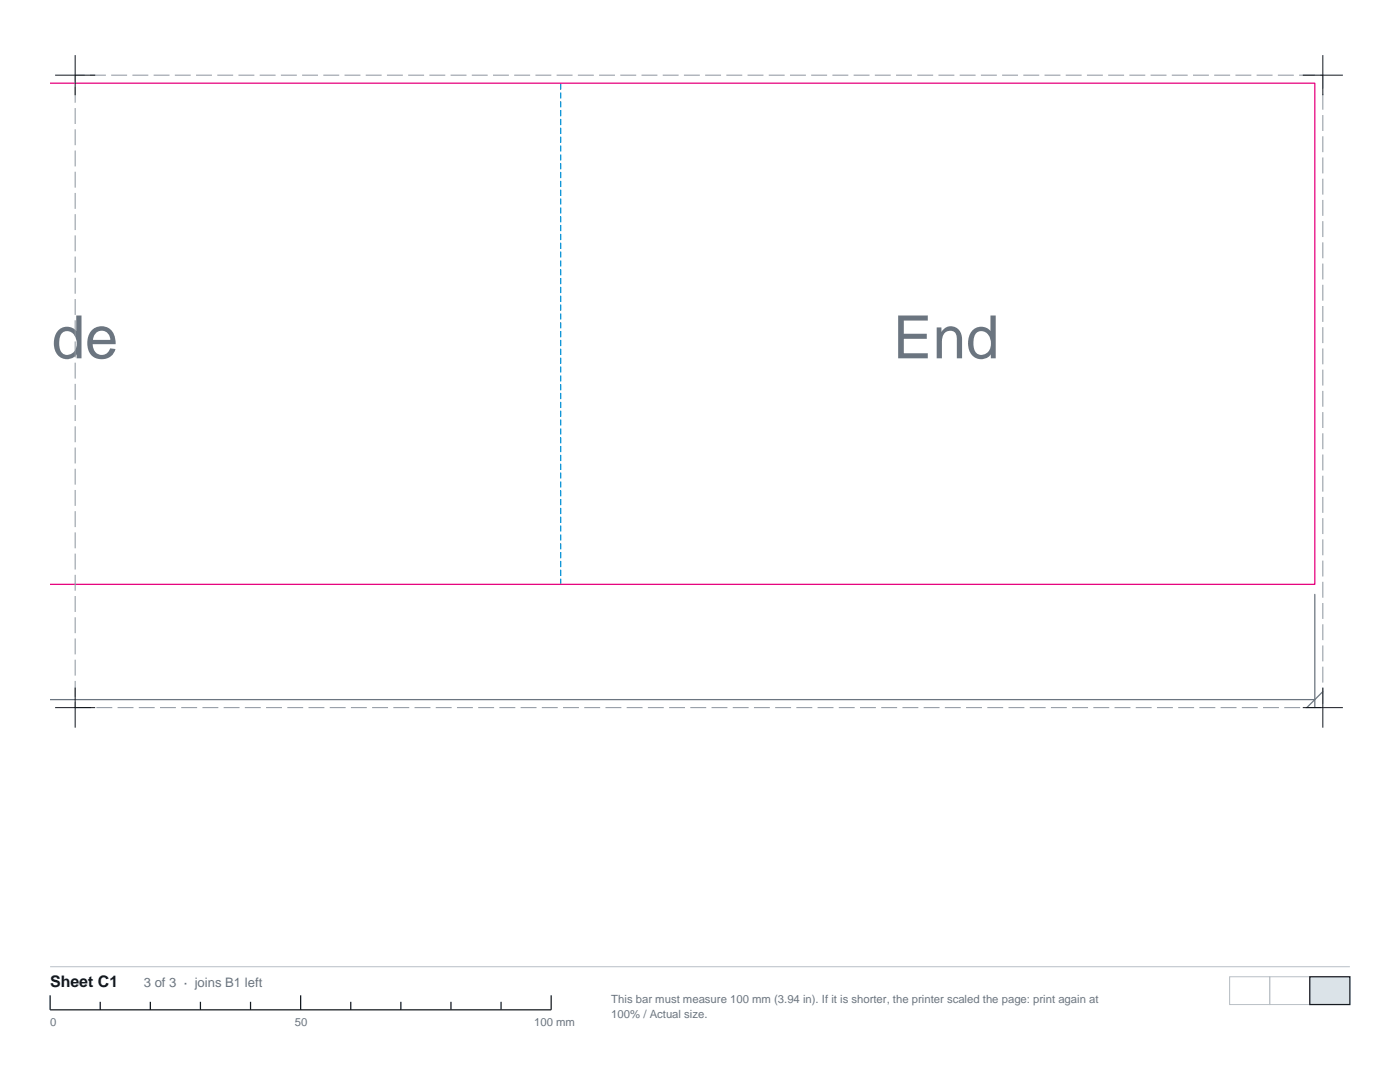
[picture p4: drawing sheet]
<svg xmlns="http://www.w3.org/2000/svg" width="279mm" height="216mm" viewBox="0 0 279 216" stroke-linecap="round" stroke-linejoin="round" font-family="sans-serif">
<defs><g id="words">
<g font-size="11.9" fill="#6b7580">
<text x="-.3" y="71.5">Side</text>
<text x="178.2" y="71.5">End</text>
</g>
<text font-size="3.2" fill="#12171c" x="10" y="196.9">Sheet C1</text>
<text font-size="2.6" fill="#6b7580" x="28.7" y="196.9">3 of 3 · joins B1 left</text>
<g font-size="2.3" fill="#6b7580">
<text x="122" y="200.1">This bar must measure 100 mm (3.94 in). If it is shorter, the printer scaled the page: print again at</text>
<text x="122" y="203.2">100% / Actual size.</text>
<text x="10" y="204.7">0</text>
<text x="58.9" y="204.7">50</text>
<text x="106.6" y="204.7">100 mm</text>
</g>
</g></defs>
<path d="M262.4 118.6v22.6M10 139.6h252.4M264 138l-3.2 3.2" fill="none" stroke="#6b7580" stroke-width=".25"/>
<path d="M111.9 116.6v-100" fill="none" stroke="#008fd4" stroke-width=".25" stroke-dasharray="1.1 .7"/>
<path d="M10 16.6h252.4v100h-252.4" fill="none" stroke="#e6007d" stroke-width=".25"/>
<path d="M15 15h249v126.2h-249z" fill="none" stroke="#8c949e" stroke-width=".2" stroke-dasharray="3.2 1.1" stroke-linecap="butt"/>
<path d="M11 15h8M15 11v8M260 15h8M264 11v8M15 137.2v8M264 137.2v8M11 141.2h8M260 141.2h8" fill="none" stroke="#12171c" stroke-width=".2"/>
<path d="M10 192.9h259.4M245.4 194.9h8v5.5h-8zM253.4 194.9h8v5.5h-8z" fill="none" stroke="#b8bfc7" stroke-width=".2"/>
<path d="M10 198.6v2.9h100v-2.9M20 199.9v1.6M30 199.9v1.6M40 199.9v1.6M50 199.9v1.6M60 198.6v2.9M70 199.9v1.6M80 199.9v1.6M90 199.9v1.6M100 199.9v1.6" fill="none" stroke="#12171c" stroke-width=".25"/>
<path d="M261.4 194.9h8v5.5h-8z" fill="#dbe3e8" stroke="#12171c" stroke-width=".25"/>
<use href="#words"/>
</svg>
